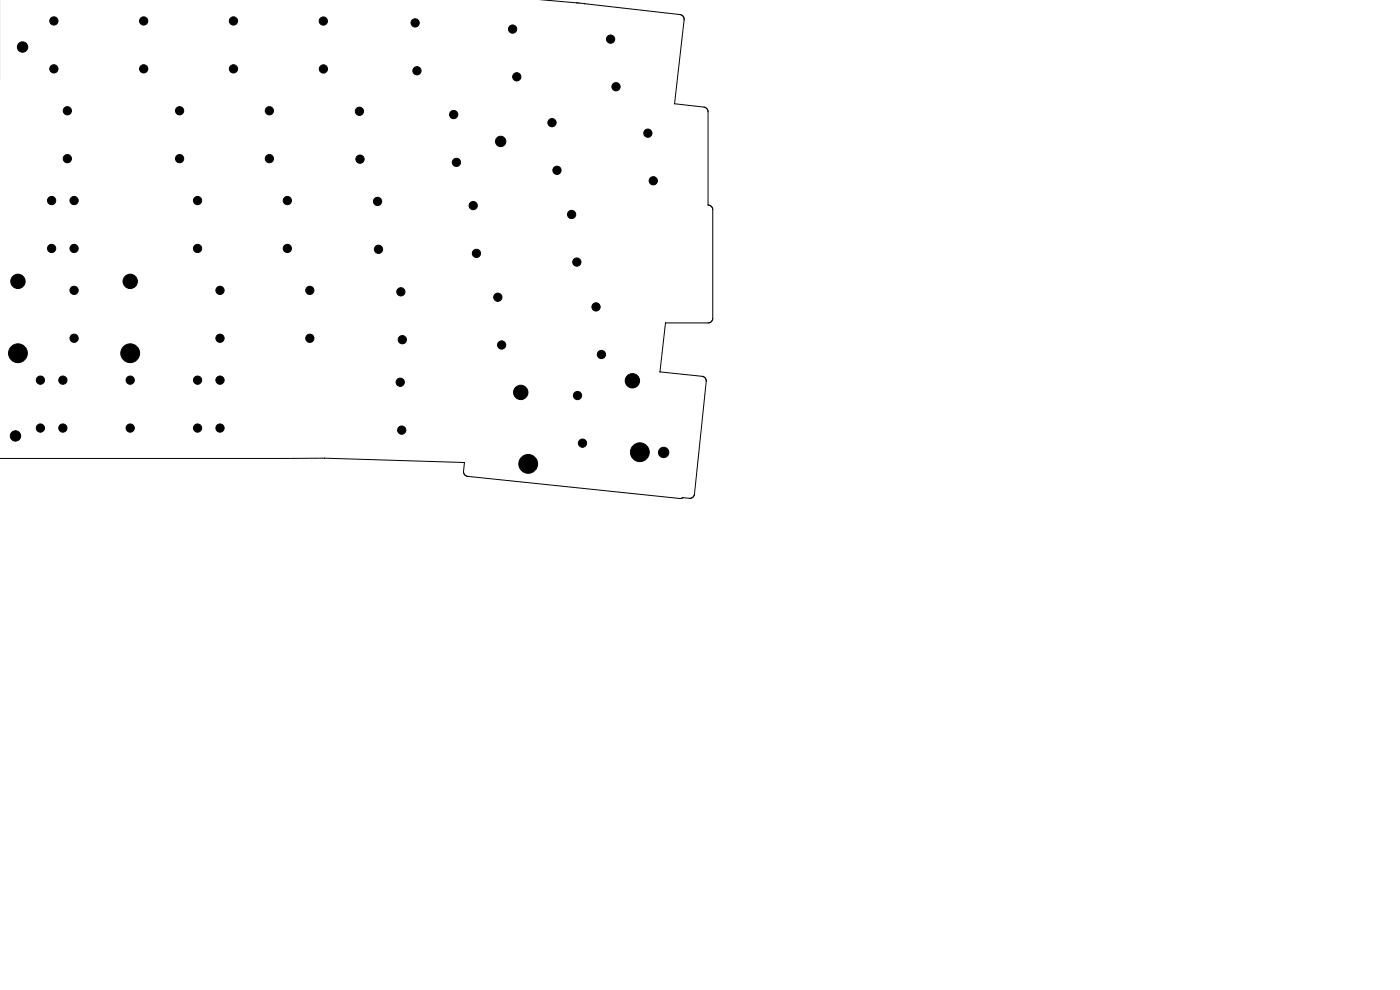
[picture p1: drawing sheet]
<svg xmlns="http://www.w3.org/2000/svg" width="297mm" height="210mm" viewBox="0 0 297 210" stroke-linecap="round" stroke-linejoin="round" font-family="sans-serif">
<g fill="none" stroke="#000" stroke-width=".21">
<path d="M114.8 -.1l8 .8M122.8 .7h.1M122.9 .7l1.1 .1M124 .8h.1M124.1 .8l20.2 2.3a1 1 0 0 1 .8 1.1l-2 17.8M143.1 22l6.3 .7 .5 .3 .3 .4v20.1M143.1 22h.1M150.2 43.5h.1M150.2 43.5a1 1 0 0 1 1 1v23a1 1 0 0 1-1 1h-9M140 78.9l8.9 .9a1 1 0 0 1 .9 1.1l-2.5 23.9a1 1 0 0 1-1.1 .9l-1.3-.1M140 78.9h.1M141.2 68.5l-1.2 10.4"/>
<path d="M141.2 68.5h.1M68.8 97.2l-68.9 .1M68.8 97.2h.1M68.9 97.2l29.6 .9M98.5 98.1l-.2 1.9a1 1 0 0 0 .9 1.1l45 4.6 .7-.1M98.5 98.1h.1M144.9 105.6h.1"/>
</g>
<g fill="#000" stroke="#000" stroke-width=".21">
<circle cx="4.8" cy="10" r="1.1"/>
<circle cx="11.4" cy="14.6" r=".87"/>
<circle cx="11.4" cy="4.4" r=".87"/>
<circle cx="30.5" cy="4.4" r=".87"/>
<circle cx="30.5" cy="14.6" r=".87"/>
<circle cx="49.5" cy="4.4" r=".87"/>
<circle cx="49.5" cy="14.6" r=".87"/>
<circle cx="68.6" cy="4.5" r=".87"/>
<circle cx="68.6" cy="14.6" r=".87"/>
<circle cx="88.1" cy="4.9" r=".87"/>
<circle cx="88.5" cy="15" r=".87"/>
<circle cx="108.7" cy="6.2" r=".87"/>
<circle cx="109.6" cy="16.3" r=".87"/>
<circle cx="129.5" cy="8.3" r=".87"/>
<circle cx="130.7" cy="18.4" r=".87"/>
<circle cx="14.3" cy="33.7" r=".87"/>
<circle cx="14.3" cy="23.5" r=".87"/>
<circle cx="38.1" cy="23.5" r=".87"/>
<circle cx="38.1" cy="33.7" r=".87"/>
<circle cx="57.1" cy="23.5" r=".87"/>
<circle cx="57.1" cy="33.7" r=".87"/>
<circle cx="76.3" cy="23.6" r=".87"/>
<circle cx="76.4" cy="33.8" r=".87"/>
<circle cx="96.2" cy="24.3" r=".87"/>
<circle cx="96.8" cy="34.4" r=".87"/>
<circle cx="106.2" cy="30" r="1.1"/>
<circle cx="117.1" cy="26" r=".87"/>
<circle cx="118.2" cy="36.1" r=".87"/>
<circle cx="137.4" cy="28.3" r=".87"/>
<circle cx="138.6" cy="38.3" r=".87"/>
<circle cx="3.8" cy="59.7" r="1.52"/>
<circle cx="11" cy="42.5" r=".87"/>
<circle cx="11" cy="52.7" r=".87"/>
<circle cx="15.7" cy="52.7" r=".87"/>
<circle cx="15.7" cy="42.5" r=".87"/>
<circle cx="27.6" cy="59.7" r="1.52"/>
<circle cx="41.9" cy="52.7" r=".87"/>
<circle cx="41.9" cy="42.5" r=".87"/>
<circle cx="61" cy="42.5" r=".87"/>
<circle cx="61" cy="52.7" r=".87"/>
<circle cx="80.1" cy="42.7" r=".87"/>
<circle cx="80.3" cy="52.9" r=".87"/>
<circle cx="100.4" cy="43.6" r=".87"/>
<circle cx="101.1" cy="53.8" r=".87"/>
<circle cx="121.3" cy="45.5" r=".87"/>
<circle cx="122.4" cy="55.6" r=".87"/>
<circle cx="3.8" cy="74.9" r="1.99"/>
<circle cx="15.7" cy="61.6" r=".87"/>
<circle cx="15.7" cy="71.8" r=".87"/>
<circle cx="27.6" cy="74.9" r="1.99"/>
<circle cx="46.7" cy="61.6" r=".87"/>
<circle cx="46.7" cy="71.8" r=".87"/>
<circle cx="65.7" cy="61.6" r=".87"/>
<circle cx="65.7" cy="71.8" r=".87"/>
<circle cx="85" cy="61.9" r=".87"/>
<circle cx="85.4" cy="72.1" r=".87"/>
<circle cx="105.6" cy="63.1" r=".87"/>
<circle cx="106.4" cy="73.2" r=".87"/>
<circle cx="126.4" cy="65.1" r=".87"/>
<circle cx="127.6" cy="75.2" r=".87"/>
<circle cx="3.3" cy="92.5" r="1.1"/>
<circle cx="8.6" cy="90.8" r=".87"/>
<circle cx="8.6" cy="80.6" r=".87"/>
<circle cx="13.3" cy="80.6" r=".87"/>
<circle cx="13.3" cy="90.8" r=".87"/>
<circle cx="27.6" cy="90.8" r=".87"/>
<circle cx="27.6" cy="80.6" r=".87"/>
<circle cx="41.9" cy="90.8" r=".87"/>
<circle cx="41.9" cy="80.6" r=".87"/>
<circle cx="46.7" cy="80.6" r=".87"/>
<circle cx="46.7" cy="90.8" r=".87"/>
<circle cx="84.9" cy="81.1" r=".87"/>
<circle cx="85.2" cy="91.2" r=".87"/>
<circle cx="110.5" cy="83.2" r="1.52"/>
<circle cx="112.1" cy="98.4" r="1.99"/>
<circle cx="122.5" cy="83.9" r=".87"/>
<circle cx="123.6" cy="94" r=".87"/>
<circle cx="134.2" cy="80.8" r="1.52"/>
<circle cx="135.7" cy="95.9" r="1.99"/>
<circle cx="140.8" cy="96" r="1.1"/>
</g>
</svg>
